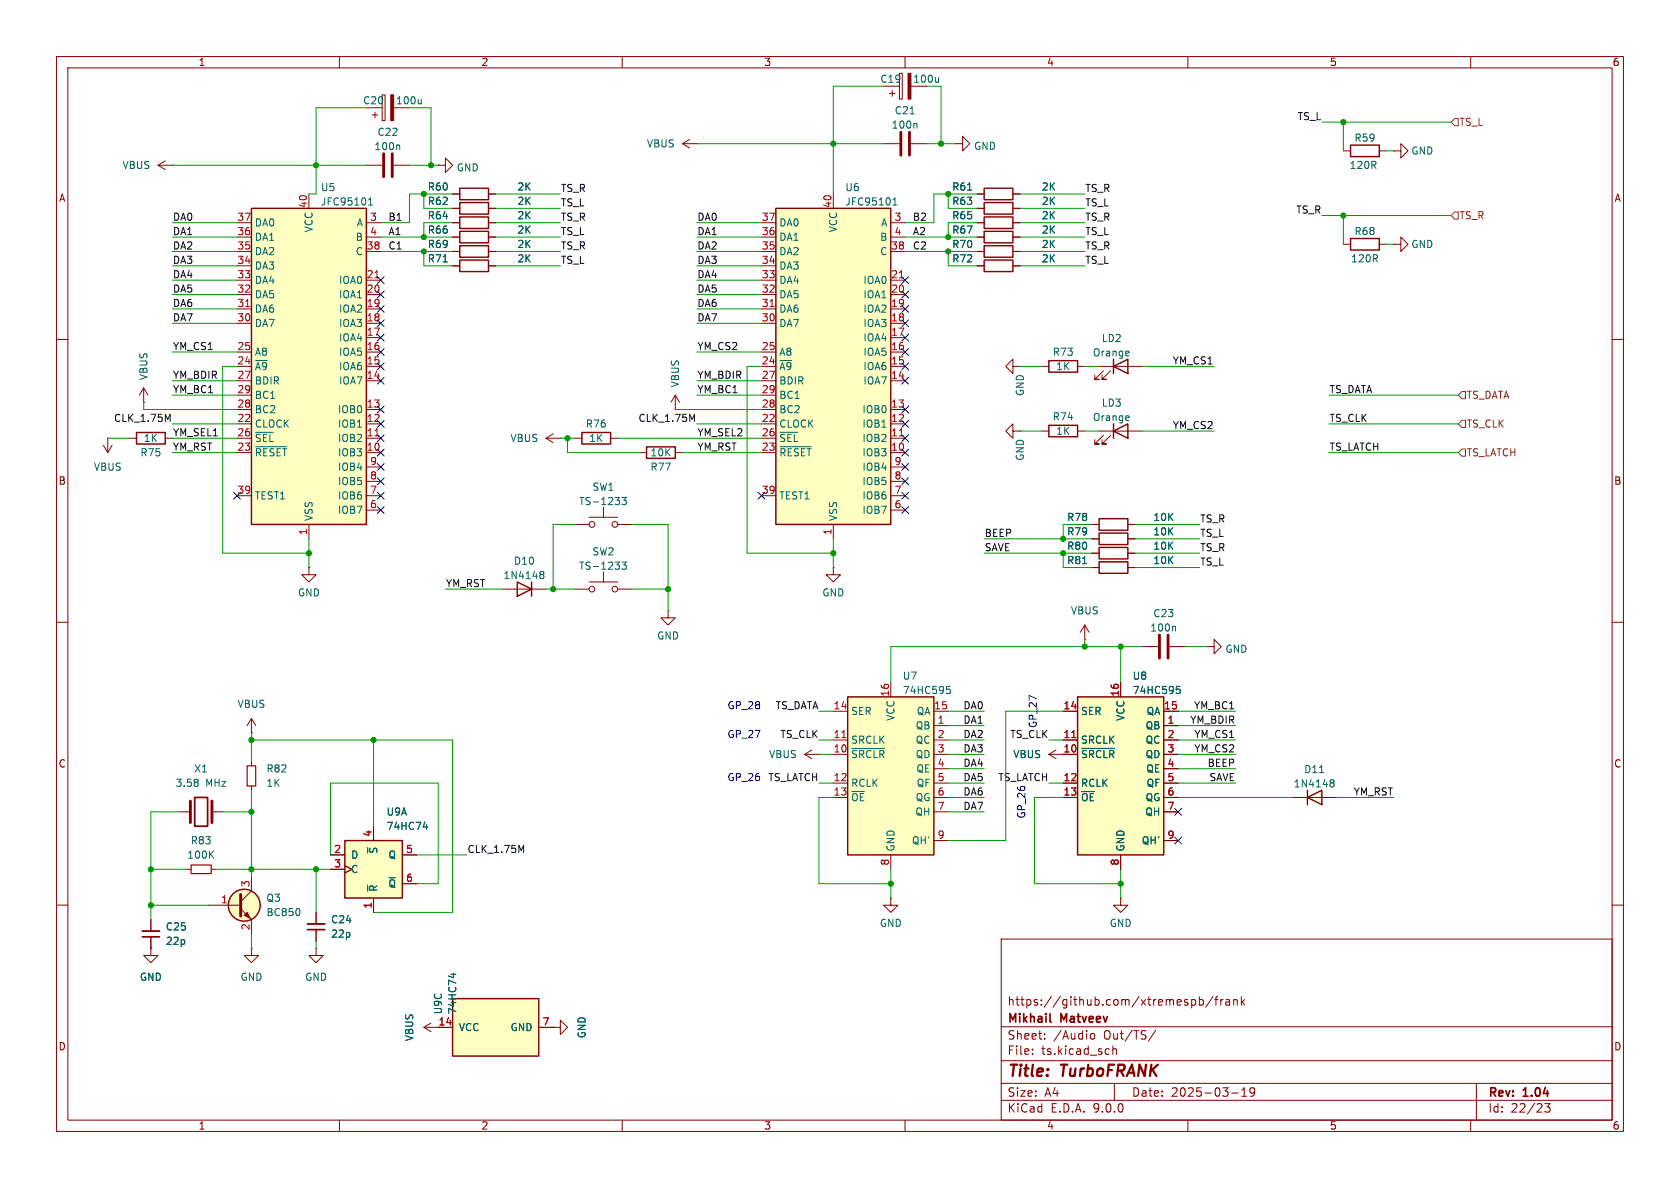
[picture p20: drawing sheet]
<svg xmlns="http://www.w3.org/2000/svg" width="297mm" height="210mm" viewBox="0 0 297 210" stroke-linecap="round" stroke-linejoin="round" font-family="sans-serif">
<defs><g id="words">
<g font-size="2.8" fill="#840000">
<text x="178" y="190.9">Title:</text>
<text x="187.7" y="190.9">TurboFRANK</text>
</g>
<g font-size="2.1" fill="#840000">
<text x="178" y="178">https://github.com/xtremespb/frank</text>
<text x="178" y="184">Sheet:</text>
<text x="178" y="181.2">Mikhail</text>
<text x="186.2" y="184">/Audio</text>
<text x="187.6" y="181.2">Matveev</text>
<text x="195.2" y="184">Out/TS/</text>
<text x="178" y="186.7">File:</text>
<text x="184.1" y="186.7">ts.kicad_sch</text>
<text x="178" y="196.9">KiCad</text>
<text x="178" y="194.1">Size:</text>
<text x="184.7" y="194.1">A4</text>
<text x="185.7" y="196.9">E.D.A.</text>
<text x="193.3" y="196.9">9.0.0</text>
<text x="200" y="194.1">Date:</text>
<text x="207" y="194.1">2025-03-19</text>
<text x="263" y="194.3">Rev:</text>
<text x="263" y="196.9">Id:</text>
<text x="267.1" y="196.9">22/23</text>
<text x="269.4" y="194.3">1.04</text>
</g>
<g font-size="1.8" fill="#840000">
<text x="35" y="11.9">1</text>
<text x="85" y="11.9">2</text>
<text x="135" y="11.9">3</text>
<text x="185" y="11.9">4</text>
<text x="235" y="11.9">5</text>
<text x="285" y="11.9">6</text>
<text x="10.3" y="35.9">A</text>
<text x="285.3" y="35.9">A</text>
<text x="10.3" y="85.9">B</text>
<text x="285.3" y="85.9">B</text>
<text x="10.3" y="135.9">C</text>
<text x="285.3" y="135.9">C</text>
<text x="10.3" y="185.9">D</text>
<text x="77.4" y="181.4">14</text>
<text x="285.3" y="185.9">D</text>
<text x="35" y="199.9">1</text>
<text x="85" y="199.9">2</text>
<text x="135" y="199.9">3</text>
<text x="185" y="199.9">4</text>
<text x="235" y="199.9">5</text>
<text x="285" y="199.9">6</text>
</g>
<g font-size="1.8" fill="#006464">
<text x="155.5" y="14.8">C19</text>
<text x="161.3" y="14.8">100u</text>
<text x="64.1" y="18.6">C20</text>
<text x="69.9" y="18.6">100u</text>
<text x="157.5" y="22.9">100n</text>
<text x="158.1" y="20.4">C21</text>
<text x="66.1" y="26.8">100n</text>
<text x="66.6" y="24.2">C22</text>
<text x="114.3" y="26.3">VBUS</text>
<text x="172.1" y="26.7">GND</text>
<text x="239.4" y="25.2">R59</text>
<text x="249.4" y="27.5">GND</text>
<text x="21.6" y="30.1">VBUS</text>
<text x="56.6" y="34">U5</text>
<text x="75.5" y="33.9">R60</text>
<text x="80.7" y="30.5">GND</text>
<text x="91.4" y="33.9">2K</text>
<text x="149.3" y="34">U6</text>
<text x="168.2" y="33.9">R61</text>
<text x="184.1" y="33.9">2K</text>
<text x="238.5" y="30.1">120R</text>
<text x="45" y="40.2">DA0</text>
<text x="55.5" y="41.2" transform="rotate(-90 55.5 41.2)">VCC</text>
<text x="56.6" y="36.5">JFC95101</text>
<text x="63" y="40.2">A</text>
<text x="75.5" y="41.5">R66</text>
<text x="75.5" y="39">R64</text>
<text x="75.5" y="36.4">R62</text>
<text x="91.4" y="41.5">2K</text>
<text x="91.4" y="39">2K</text>
<text x="91.4" y="36.4">2K</text>
<text x="137.7" y="40.2">DA0</text>
<text x="148.2" y="41.2" transform="rotate(-90 148.2 41.2)">VCC</text>
<text x="149.3" y="36.5">JFC95101</text>
<text x="155.7" y="40.2">A</text>
<text x="168.2" y="41.5">R67</text>
<text x="168.2" y="36.4">R63</text>
<text x="168.2" y="39">R65</text>
<text x="184.1" y="41.5">2K</text>
<text x="184.1" y="36.4">2K</text>
<text x="184.1" y="39">2K</text>
<text x="239.4" y="41.8">R68</text>
<text x="45" y="42.8">DA1</text>
<text x="45" y="45.3">DA2</text>
<text x="45" y="47.9">DA3</text>
<text x="62.8" y="42.8">B</text>
<text x="62.8" y="45.3">C</text>
<text x="75.5" y="44">R69</text>
<text x="75.5" y="46.6">R71</text>
<text x="91.4" y="44">2K</text>
<text x="91.4" y="46.6">2K</text>
<text x="137.7" y="42.8">DA1</text>
<text x="137.7" y="45.3">DA2</text>
<text x="137.7" y="47.9">DA3</text>
<text x="155.5" y="42.8">B</text>
<text x="155.5" y="45.3">C</text>
<text x="168.2" y="44">R70</text>
<text x="168.2" y="46.6">R72</text>
<text x="184.1" y="44">2K</text>
<text x="184.1" y="46.6">2K</text>
<text x="238.7" y="46.6">120R</text>
<text x="249.4" y="44">GND</text>
<text x="45" y="50.4">DA4</text>
<text x="45" y="52.9">DA5</text>
<text x="59.8" y="50.4">IOA0</text>
<text x="59.8" y="52.9">IOA1</text>
<text x="137.7" y="50.4">DA4</text>
<text x="137.7" y="52.9">DA5</text>
<text x="152.5" y="50.4">IOA0</text>
<text x="152.5" y="52.9">IOA1</text>
<text x="45" y="55.5">DA6</text>
<text x="45" y="58">DA7</text>
<text x="59.8" y="55.5">IOA2</text>
<text x="59.8" y="58">IOA3</text>
<text x="137.7" y="55.5">DA6</text>
<text x="137.7" y="58">DA7</text>
<text x="152.5" y="55.5">IOA2</text>
<text x="152.5" y="58">IOA3</text>
<text x="45" y="63.1">A8</text>
<text x="45" y="65.6">~{A9}</text>
<text x="59.8" y="60.6">IOA4</text>
<text x="59.8" y="63.1">IOA5</text>
<text x="59.8" y="65.6">IOA6</text>
<text x="137.7" y="63.1">A8</text>
<text x="137.7" y="65.6">~{A9}</text>
<text x="152.5" y="60.6">IOA4</text>
<text x="152.5" y="63.1">IOA5</text>
<text x="152.5" y="65.6">IOA6</text>
<text x="186" y="63.1">R73</text>
<text x="186.6" y="65.6">1K</text>
<text x="193.1" y="63.2">Orange</text>
<text x="194.7" y="60.7">LD2</text>
<text x="26.3" y="67.3" transform="rotate(-90 26.3 67.3)">VBUS</text>
<text x="45" y="68.2">BDIR</text>
<text x="45" y="70.7">BC1</text>
<text x="59.8" y="68.2">IOA7</text>
<text x="120.2" y="68.6" transform="rotate(-90 120.2 68.6)">VBUS</text>
<text x="137.7" y="68.2">BDIR</text>
<text x="137.7" y="70.7">BC1</text>
<text x="152.5" y="68.2">IOA7</text>
<text x="181.2" y="70.1" transform="rotate(-90 181.2 70.1)">GND</text>
<text x="45" y="73.3">BC2</text>
<text x="45" y="75.8">CLOCK</text>
<text x="59.6" y="73.3">IOB0</text>
<text x="59.6" y="75.8">IOB1</text>
<text x="103.5" y="75.8">R76</text>
<text x="137.7" y="73.3">BC2</text>
<text x="137.7" y="75.8">CLOCK</text>
<text x="152.4" y="73.3">IOB0</text>
<text x="152.4" y="75.8">IOB1</text>
<text x="186" y="74.5">R74</text>
<text x="186.6" y="77.1">1K</text>
<text x="193.1" y="74.6">Orange</text>
<text x="194.7" y="72.1">LD3</text>
<text x="16.5" y="83.4">VBUS</text>
<text x="24.7" y="80.9">R75</text>
<text x="25.3" y="78.3">1K</text>
<text x="45" y="78.3">~{SEL}</text>
<text x="45" y="80.9">~{RESET}</text>
<text x="59.6" y="78.3">IOB2</text>
<text x="59.6" y="80.9">IOB3</text>
<text x="59.6" y="83.4">IOB4</text>
<text x="90.1" y="78.3">VBUS</text>
<text x="104.1" y="78.3">1K</text>
<text x="114.9" y="83.4">R77</text>
<text x="114.9" y="80.9">10K</text>
<text x="137.7" y="78.3">~{SEL}</text>
<text x="137.7" y="80.9">~{RESET}</text>
<text x="152.4" y="78.3">IOB2</text>
<text x="152.4" y="80.9">IOB3</text>
<text x="152.4" y="83.4">IOB4</text>
<text x="181.2" y="81.6" transform="rotate(-90 181.2 81.6)">GND</text>
<text x="45" y="88.5">TEST1</text>
<text x="59.6" y="86">IOB5</text>
<text x="59.6" y="88.5">IOB6</text>
<text x="102.3" y="89.5">TS-1233</text>
<text x="104.6" y="87">SW1</text>
<text x="137.7" y="88.5">TEST1</text>
<text x="152.4" y="86">IOB5</text>
<text x="152.4" y="88.5">IOB6</text>
<text x="55.5" y="92.2" transform="rotate(-90 55.5 92.2)">VSS</text>
<text x="59.6" y="91">IOB7</text>
<text x="148.2" y="92.2" transform="rotate(-90 148.2 92.2)">VSS</text>
<text x="152.4" y="91">IOB7</text>
<text x="188.6" y="94.8">R79</text>
<text x="188.6" y="92.3">R78</text>
<text x="203.8" y="94.8">10K</text>
<text x="203.8" y="92.3">10K</text>
<text x="90.8" y="100">D10</text>
<text x="102.3" y="100.9">TS-1233</text>
<text x="104.6" y="98.4">SW2</text>
<text x="188.6" y="97.4">R80</text>
<text x="188.6" y="99.9">R81</text>
<text x="203.8" y="97.4">10K</text>
<text x="203.8" y="99.9">10K</text>
<text x="52.6" y="105.6">GND</text>
<text x="88.9" y="102.6">1N4148</text>
<text x="145.3" y="105.6">GND</text>
<text x="116.1" y="113.3">GND</text>
<text x="189.2" y="108.8">VBUS</text>
<text x="203.2" y="111.8">100n</text>
<text x="203.8" y="109.3">C23</text>
<text x="216.5" y="115.6">GND</text>
<text x="41.9" y="125.3">VBUS</text>
<text x="159.5" y="120.4">U7</text>
<text x="159.5" y="122.9">74HC595</text>
<text x="200.1" y="120.4">U8</text>
<text x="200.1" y="122.9">74HC595</text>
<text x="150.4" y="126.6">SER</text>
<text x="150.4" y="131.7">SRCLK</text>
<text x="158.3" y="127.5" transform="rotate(-90 158.3 127.5)">VCC</text>
<text x="161.8" y="129.1">QB</text>
<text x="161.8" y="131.7">QC</text>
<text x="162" y="126.6">QA</text>
<text x="191" y="126.6">SER</text>
<text x="191" y="131.7">SRCLK</text>
<text x="199" y="127.5" transform="rotate(-90 199 127.5)">VCC</text>
<text x="202.4" y="129.1">QB</text>
<text x="202.4" y="131.7">QC</text>
<text x="202.6" y="126.6">QA</text>
<text x="34.2" y="136.8">X1</text>
<text x="47" y="136.8">R82</text>
<text x="135.9" y="134.2">VBUS</text>
<text x="150.4" y="134.2">~{SRCLR}</text>
<text x="161.8" y="134.2">QD</text>
<text x="161.9" y="136.8">QE</text>
<text x="179" y="134.2">VBUS</text>
<text x="191" y="134.2">~{SRCLR}</text>
<text x="202.4" y="134.2">QD</text>
<text x="202.5" y="136.8">QE</text>
<text x="230.5" y="136.9">D11</text>
<text x="31" y="139.3">3.58</text>
<text x="36.4" y="139.3">MHz</text>
<text x="47" y="139.3">1K</text>
<text x="150.4" y="139.3">RCLK</text>
<text x="150.4" y="141.8">~{OE}</text>
<text x="161.8" y="141.8">QG</text>
<text x="162" y="139.3">QF</text>
<text x="191" y="139.3">RCLK</text>
<text x="191" y="141.8">~{OE}</text>
<text x="202.4" y="141.8">QG</text>
<text x="202.6" y="139.3">QF</text>
<text x="228.6" y="139.4">1N4148</text>
<text x="33.6" y="149.5">R83</text>
<text x="68.2" y="146.9">74HC74</text>
<text x="68.2" y="144.4">U9A</text>
<text x="161.1" y="149.5">QH'</text>
<text x="161.7" y="144.4">QH</text>
<text x="201.8" y="149.5">QH'</text>
<text x="202.4" y="144.4">QH</text>
<text x="33" y="152">100K</text>
<text x="62" y="152">D</text>
<text x="62" y="154.5">C</text>
<text x="66.9" y="151" transform="rotate(-90 66.9 151)">~{S}</text>
<text x="68.6" y="152">Q</text>
<text x="158.3" y="150.6" transform="rotate(-90 158.3 150.6)">GND</text>
<text x="199" y="150.6" transform="rotate(-90 199 150.6)">GND</text>
<text x="47" y="159.6">Q3</text>
<text x="66.9" y="157.7" transform="rotate(-90 66.9 157.7)">~{R}</text>
<text x="68.6" y="157.1">~{Q}</text>
<text x="29.2" y="164.7">C25</text>
<text x="29.2" y="167.2">22p</text>
<text x="47" y="162.2">BC850</text>
<text x="58.4" y="163.4">C24</text>
<text x="58.4" y="166">22p</text>
<text x="155.4" y="164.1">GND</text>
<text x="196.1" y="164.1">GND</text>
<text x="24.6" y="173.6">GND</text>
<text x="42.4" y="173.6">GND</text>
<text x="53.8" y="173.6">GND</text>
<text x="78.3" y="179.4" transform="rotate(-90 78.3 179.4)">U9C</text>
<text x="80.9" y="179.4" transform="rotate(-90 80.9 179.4)">74HC74</text>
<text x="73.3" y="184.2" transform="rotate(-90 73.3 184.2)">VBUS</text>
<text x="81" y="182.5">VCC</text>
<text x="90.2" y="182.5">GND</text>
<text x="103.7" y="183.6" transform="rotate(-90 103.7 183.6)">GND</text>
</g>
<g font-size="1.8" fill="#0f0f0f">
<text x="229.3" y="21.3">TS_L</text>
<text x="99.1" y="34">TS_R</text>
<text x="191.8" y="34">TS_R</text>
<text x="30.5" y="41.6">DA1</text>
<text x="30.5" y="39.1">DA0</text>
<text x="68.6" y="41.6">A1</text>
<text x="68.6" y="39.1">B1</text>
<text x="99.1" y="36.6">TS_L</text>
<text x="99.1" y="39.1">TS_R</text>
<text x="99.1" y="41.6">TS_L</text>
<text x="123.2" y="39.1">DA0</text>
<text x="123.2" y="41.6">DA1</text>
<text x="161.3" y="41.6">A2</text>
<text x="161.3" y="39.1">B2</text>
<text x="191.8" y="39.1">TS_R</text>
<text x="191.8" y="41.6">TS_L</text>
<text x="191.8" y="36.6">TS_L</text>
<text x="229.1" y="37.8">TS_R</text>
<text x="30.5" y="46.7">DA3</text>
<text x="30.5" y="44.2">DA2</text>
<text x="68.6" y="44.2">C1</text>
<text x="99.1" y="44.2">TS_R</text>
<text x="99.1" y="46.7">TS_L</text>
<text x="123.2" y="44.2">DA2</text>
<text x="123.2" y="46.7">DA3</text>
<text x="161.3" y="44.2">C2</text>
<text x="191.8" y="44.2">TS_R</text>
<text x="191.8" y="46.7">TS_L</text>
<text x="30.5" y="51.8">DA5</text>
<text x="30.5" y="49.3">DA4</text>
<text x="123.2" y="51.8">DA5</text>
<text x="123.2" y="49.3">DA4</text>
<text x="30.5" y="54.3">DA6</text>
<text x="30.5" y="56.9">DA7</text>
<text x="123.2" y="56.9">DA7</text>
<text x="123.2" y="54.3">DA6</text>
<text x="30.5" y="62">YM_CS1</text>
<text x="123.2" y="62">YM_CS2</text>
<text x="207.2" y="64.5">YM_CS1</text>
<text x="30.5" y="69.6">YM_BC1</text>
<text x="30.5" y="67">YM_BDIR</text>
<text x="123.2" y="67">YM_BDIR</text>
<text x="123.2" y="69.6">YM_BC1</text>
<text x="234.9" y="69.6">TS_DATA</text>
<text x="20.1" y="74.7">CLK_1.75M</text>
<text x="30.5" y="77.2">YM_SEL1</text>
<text x="112.8" y="74.7">CLK_1.75M</text>
<text x="123.2" y="77.2">YM_SEL2</text>
<text x="207.2" y="75.9">YM_CS2</text>
<text x="234.9" y="74.7">TS_CLK</text>
<text x="30.5" y="79.7">YM_RST</text>
<text x="123.2" y="79.7">YM_RST</text>
<text x="234.9" y="79.7">TS_LATCH</text>
<text x="174" y="95">BEEP</text>
<text x="212.1" y="92.4">TS_R</text>
<text x="212.1" y="95">TS_L</text>
<text x="174" y="97.5">SAVE</text>
<text x="212.1" y="100.1">TS_L</text>
<text x="212.1" y="97.5">TS_R</text>
<text x="78.7" y="103.9">YM_RST</text>
<text x="137" y="125.5">TS_DATA</text>
<text x="170.2" y="125.5">DA0</text>
<text x="211" y="125.5">YM_BC1</text>
<text x="137.9" y="130.5">TS_CLK</text>
<text x="170.2" y="128">DA1</text>
<text x="170.2" y="130.5">DA2</text>
<text x="178.5" y="130.5">TS_CLK</text>
<text x="210.3" y="128">YM_BDIR</text>
<text x="211" y="130.5">YM_CS1</text>
<text x="170.2" y="135.6">DA4</text>
<text x="170.2" y="133.1">DA3</text>
<text x="211" y="133.1">YM_CS2</text>
<text x="213.4" y="135.6">BEEP</text>
<text x="135.7" y="138.2">TS_LATCH</text>
<text x="170.2" y="138.2">DA5</text>
<text x="170.2" y="140.7">DA6</text>
<text x="170.2" y="143.2">DA7</text>
<text x="176.4" y="138.2">TS_LATCH</text>
<text x="213.7" y="138.2">SAVE</text>
<text x="239.2" y="140.7">YM_RST</text>
<text x="82.5" y="150.9">CLK_1.75M</text>
</g>
<g font-size="1.8" fill="#725600">
<text x="257.9" y="22.5">TS_L</text>
<text x="257.9" y="39">TS_R</text>
<text x="259.2" y="70.7">TS_DATA</text>
<text x="259.2" y="75.8">TS_CLK</text>
<text x="259.2" y="80.9">TS_LATCH</text>
</g>
<g font-size="1.8" fill="#a90000">
<text x="41.9" y="39.1">37</text>
<text x="41.9" y="41.7">36</text>
<text x="54.4" y="36.9" transform="rotate(-90 54.4 36.9)">40</text>
<text x="65.3" y="39.1">3</text>
<text x="65.3" y="41.7">4</text>
<text x="134.6" y="39.1">37</text>
<text x="134.6" y="41.7">36</text>
<text x="147.1" y="36.9" transform="rotate(-90 147.1 36.9)">40</text>
<text x="158" y="39.1">3</text>
<text x="158" y="41.7">4</text>
<text x="41.9" y="44.2">35</text>
<text x="41.9" y="46.7">34</text>
<text x="64.7" y="44.2">38</text>
<text x="134.6" y="44.2">35</text>
<text x="134.6" y="46.7">34</text>
<text x="157.4" y="44.2">38</text>
<text x="41.9" y="49.3">33</text>
<text x="41.9" y="51.8">32</text>
<text x="64.7" y="49.3">21</text>
<text x="64.7" y="51.8">20</text>
<text x="134.6" y="49.3">33</text>
<text x="134.6" y="51.8">32</text>
<text x="157.4" y="49.3">21</text>
<text x="157.4" y="51.8">20</text>
<text x="41.9" y="54.4">31</text>
<text x="41.9" y="56.9">30</text>
<text x="64.7" y="54.4">19</text>
<text x="64.7" y="56.9">18</text>
<text x="64.7" y="59.4">17</text>
<text x="134.6" y="54.4">31</text>
<text x="134.6" y="56.9">30</text>
<text x="157.4" y="54.4">19</text>
<text x="157.4" y="56.9">18</text>
<text x="157.4" y="59.4">17</text>
<text x="41.9" y="62">25</text>
<text x="41.9" y="64.5">24</text>
<text x="64.7" y="62">16</text>
<text x="64.7" y="64.5">15</text>
<text x="134.6" y="62">25</text>
<text x="134.6" y="64.5">24</text>
<text x="157.4" y="62">16</text>
<text x="157.4" y="64.5">15</text>
<text x="41.9" y="67.1">27</text>
<text x="41.9" y="69.6">29</text>
<text x="64.7" y="67.1">14</text>
<text x="134.6" y="67.1">27</text>
<text x="134.6" y="69.6">29</text>
<text x="157.4" y="67.1">14</text>
<text x="41.9" y="72.1">28</text>
<text x="41.9" y="74.7">22</text>
<text x="41.9" y="77.2">26</text>
<text x="64.7" y="72.1">13</text>
<text x="64.7" y="74.7">12</text>
<text x="64.7" y="77.2">11</text>
<text x="134.6" y="72.1">28</text>
<text x="134.6" y="74.7">22</text>
<text x="134.6" y="77.2">26</text>
<text x="157.4" y="72.1">13</text>
<text x="157.4" y="74.7">12</text>
<text x="157.4" y="77.2">11</text>
<text x="41.9" y="79.8">23</text>
<text x="64.7" y="79.8">10</text>
<text x="65.3" y="82.3">9</text>
<text x="134.6" y="79.8">23</text>
<text x="157.4" y="79.8">10</text>
<text x="158" y="82.3">9</text>
<text x="41.9" y="87.4">39</text>
<text x="65.3" y="84.8">8</text>
<text x="65.3" y="87.4">7</text>
<text x="65.3" y="89.9">6</text>
<text x="134.6" y="87.4">39</text>
<text x="158" y="84.8">8</text>
<text x="158" y="87.4">7</text>
<text x="158" y="89.9">6</text>
<text x="54.4" y="94.7" transform="rotate(-90 54.4 94.7)">1</text>
<text x="147.1" y="94.7" transform="rotate(-90 147.1 94.7)">1</text>
<text x="147.3" y="125.5">14</text>
<text x="157.2" y="123.2" transform="rotate(-90 157.2 123.2)">16</text>
<text x="165.1" y="125.5">15</text>
<text x="187.9" y="125.5">14</text>
<text x="197.9" y="123.2" transform="rotate(-90 197.9 123.2)">16</text>
<text x="205.7" y="125.5">15</text>
<text x="147.3" y="130.6">11</text>
<text x="165.7" y="128">1</text>
<text x="165.7" y="130.6">2</text>
<text x="187.9" y="130.6">11</text>
<text x="206.3" y="128">1</text>
<text x="206.3" y="130.6">2</text>
<text x="147.3" y="133.1">10</text>
<text x="165.7" y="133.1">3</text>
<text x="165.7" y="135.6">4</text>
<text x="187.9" y="133.1">10</text>
<text x="206.3" y="133.1">3</text>
<text x="206.3" y="135.6">4</text>
<text x="147.3" y="138.2">12</text>
<text x="147.3" y="140.7">13</text>
<text x="165.7" y="138.2">5</text>
<text x="165.7" y="140.7">6</text>
<text x="165.7" y="143.3">7</text>
<text x="187.9" y="138.2">12</text>
<text x="187.9" y="140.7">13</text>
<text x="206.3" y="138.2">5</text>
<text x="206.3" y="140.7">6</text>
<text x="206.3" y="143.3">7</text>
<text x="65.8" y="148" transform="rotate(-90 65.8 148)">4</text>
<text x="165.7" y="148.3">9</text>
<text x="206.3" y="148.3">9</text>
<text x="59" y="150.9">2</text>
<text x="59" y="153.4">3</text>
<text x="71.7" y="150.9">5</text>
<text x="71.7" y="156">6</text>
<text x="157.2" y="153.1" transform="rotate(-90 157.2 153.1)">8</text>
<text x="197.9" y="153.1" transform="rotate(-90 197.9 153.1)">8</text>
<text x="39" y="159.8">1</text>
<text x="44.2" y="156.9" transform="rotate(-90 44.2 156.9)">3</text>
<text x="65.8" y="160.7" transform="rotate(-90 65.8 160.7)">1</text>
<text x="44.2" y="164.5" transform="rotate(-90 44.2 164.5)">2</text>
<text x="95.8" y="181.4">7</text>
</g>
<g font-size="1.8" fill="#0000c2">
<text x="128.5" y="125.6">GP_28</text>
<text x="128.5" y="130.7">GP_27</text>
<text x="183.5" y="128.8" transform="rotate(-90 183.5 128.8)">GP_27</text>
<text x="128.5" y="138.3">GP_26</text>
<text x="181.5" y="144.8" transform="rotate(-90 181.5 144.8)">GP_26</text>
</g>
</g></defs>
<g fill="none" stroke="#840000" stroke-width=".18">
<path d="M10 10h277v190h-277zM12 12h273v186h-273zM60 10v2M110 10v2M160 10v2M210 10v2M260 10v2M77.5 29.2h1.2v-1.3l1.3 1.3-1.3 1.3v-1.3M77.5 29.2h.1M80 34.3h1.3M86.4 34.3h1.2M246.4 26.7h1.2v-1.3l1.3 1.3-1.3 1.2v-1.2"/>
<path d="M246.4 26.7h.1M80 41.9h1.3M86.4 41.9h1.2M10 60h2M285 60h2M10 110h2M147.3 100.3v1.3h1.3l-1.3 1.3-1.3-1.3h1.3M147.3 100.3h.1M285 110h2M10 160h2M177 166h108v32h-108zM210.7 176.8l.4-.1 .3 .3v.4l-.2 .2h-.5"/>
<path d="M212 176.8l.5-.1 .2 .3v.4l-.1 .2h-.6M212 176.2v1.5M214.5 176.1l-1.3 2M214.7 176.7h.6M215.3 176.2l-.3 .2v1.3M215.8 176.7v1M216.2 176.7l-.2 .1-.2 .2M216.7 176.8h.6l.1 .9M217.4 177.1h-.5a.29 .29 0 0 0-.2 .3 .29 .29 0 0 0 .2 .3l.5-.1M218.1 176.8l.2-.1 .4 .1v.9M218.1 176.7v1M219.5 176.2v1.5"/>
<path d="M219.6 177.1l.4 .6M220 176.7l-.5 .6M285 160h2M60 198v2M110 198v2M160 198v2M177 194.5h108M177 191.5h108M177 187.5h108M177 181.5h108M182.5 186.3v.1M182.5 185.5v.1"/>
<path d="M184.7 183.6v.1M184.7 182.8v.1M192.7 183l.3-.3 .4 .1 .1 .2v.4l-.1 .2-.4 .1-.3-.3M196.7 184.9v1.5M196.7 185.5l.3-.1 .3 .1 .1 .9M197 191.5v3M204.3 182.1l-1.3 2M210 198v2M217.7 193.2h1.2M219.5 193.8h.9M219.5 192.7l.5-.4v1.5M221.8 192.9l-.3 .3h-.3l-.2-.3 .1-.5 .4-.1 .2 .1a.99 .99 0 0 1-.3 1.4h-.3"/>
<path d="M260 198v2M261 191.5v6.5M273.1 195.1h.9l-.5 .6 .5 .1v.7l-.3 .1h-.4l-.2-.1"/>
</g>
<path d="M185.6 180.5l.2 .2" fill="none" stroke="#840000" stroke-width=".3"/>
<path d="M81.3 33.3h5.1v2h-5.1zM81.3 40.9h5.1v2h-5.1z" fill="none" stroke="#840000" stroke-width=".25"/>
<path d="M44.4 36.8h20.4v55.9h-20.4z" fill="#ffffc2"/>
<path d="M44.4 36.8h20.4v55.9h-20.4zM24.1 76.5h5.1v2h-5.1z" fill="none" stroke="#840000" stroke-width=".25"/>
<g fill="none" stroke="#840000" stroke-width=".18">
<path d="M27.9 29.2l1.3 .8M27.9 29.2h2.6M29.2 28.4l-1.3 .8M30.5 29.2h.1M41.9 39.4h2.5M54.6 34.3v2.5M64.8 39.4h2.5M41.9 41.9h2.5M41.9 44.5h2.5M41.9 47h2.5M41.9 49.5h2.5M41.9 52.1h2.5"/>
<path d="M41.9 54.6h2.5M41.9 57.2h2.5M64.8 41.9h2.5M64.8 44.5h2.5M64.8 49.5h2.5M64.8 52.1h2.5M64.8 54.6h2.5M64.8 57.2h2.5M64.8 59.7h2.5M18.3 78.7l.7 1.3M19 77.5h.1M19 77.5v2.5"/>
<path d="M19.8 78.7l-.8 1.3M22.9 77.5h1.2M25.4 71.1h.1M25.4 68.6l-.8 1.3M25.4 68.6l.8 1.3M25.4 68.6v2.5M29.2 77.5h1.3M41.9 62.2h2.5M41.9 64.8h2.5M41.9 67.3h2.5M41.9 69.9h2.5M41.9 72.4h2.5"/>
<path d="M41.9 74.9h2.5M41.9 77.5h2.5M64.8 62.2h2.5M64.8 64.8h2.5M64.8 67.3h2.5M64.8 72.4h2.5M64.8 74.9h2.5M64.8 77.5h2.5M41.9 80h2.5M41.9 87.6h2.5M54.6 92.7v2.6M64.8 80h2.5"/>
<path d="M64.8 87.6h2.5M64.8 82.6h2.5M64.8 85.1h2.5M64.8 90.2h2.5M142.2 133.4l1.3 .7M142.2 133.4h2.6M143.5 132.6l-1.3 .8M144.8 133.4h.1"/>
</g>
<path d="M43.4 54.2h.7M66.3 49.1h.7M66.3 77.1h.7" fill="none" stroke="#a90000" stroke-width=".18"/>
<path d="M65.1 36.2h.8M65.1 35.3l.4-.3v1.2M45.2 76.4h3.1M45.2 79h5.5" fill="none" stroke="#006464" stroke-width=".18"/>
<path d="M149.9 123.2h15.2v27.9h-15.2z" fill="#ffffc2"/>
<path d="M81.3 43.4h5.1v2.1h-5.1zM81.3 46h5.1v2h-5.1zM149.9 123.2h15.2v27.9h-15.2z" fill="none" stroke="#840000" stroke-width=".25"/>
<g fill="none" stroke="#840000" stroke-width=".18">
<path d="M120.6 25.4l1.3 .8M120.6 25.4h2.6M121.9 24.6l-1.3 .8M123.2 25.4h.1M80 44.5h1.3M80 47h1.3M86.4 44.5h1.2M86.4 47h1.2M147.3 125.7h2.6M147.3 130.8h2.6M147.3 133.4h2.6M147.3 138.4h2.6"/>
<path d="M157.5 120.7v2.5M165.1 125.7h2.5M165.1 130.8h2.5M165.1 133.4h2.5M165.1 138.4h2.5M165.1 128.3h2.5M165.1 135.9h2.5M147.3 141h2.6M157.5 151.1v2.6M165.1 141h2.5M165.1 143.5h2.5M165.1 148.6h2.5"/>
<path d="M55.9 167.6v1.3h1.2l-1.2 1.3-1.3-1.3h1.3M55.9 167.6h.1"/>
</g>
<path d="M148.8 130.4h.8" fill="none" stroke="#a90000" stroke-width=".18"/>
<path d="M78.3 46.3h.8M150.6 132.3h5.8M167.4 121.3h.6M167.5 121.8h.3l.2 .3-.1 .4-.4 .1" fill="none" stroke="#006464" stroke-width=".18"/>
<path d="M80 176.5h15.2v10.2h-15.2z" fill="#ffffc2"/>
<path d="M102.9 76.5h5v2h-5zM80 176.5h15.2v10.2h-15.2z" fill="none" stroke="#840000" stroke-width=".25"/>
<g fill="none" stroke="#840000" stroke-width=".18">
<path d="M96.5 77.5h2.6M96.5 77.5l1.3 .7M97.8 76.7l-1.3 .8M99.1 77.5h.1M101.6 77.5h1.3M107.9 77.5h1.3M119.4 72.4h.1M119.4 69.9l-.8 1.2M119.4 69.9l.7 1.2M119.4 69.9v2.5M74.9 181.6h5.1M74.9 181.6l1.3 .8"/>
<path d="M76.2 180.8l-1.3 .8M95.2 181.6h2.6M97.8 181.6h1.3v-1.3l1.2 1.3-1.2 1.3v-1.3M97.8 181.6h.1"/>
</g>
<path d="M79.7 172.2h.9M80.2 172v.8" fill="none" stroke="#006464" stroke-width=".18"/>
<path d="M61 148.6h10.1v10.2h-10.1z" fill="#ffffc2"/>
<path d="M61 148.6h10.1v10.2h-10.1z" fill="none" stroke="#840000" stroke-width=".25"/>
<path d="M58.4 151.1h2.6M58.4 153.7h2.6M61 153l1.2 .7-1.2 .6M66 146.1v2.5M66 158.8v2.5M71.1 151.1h2.6M71.1 156.2h2.6" fill="none" stroke="#840000" stroke-width=".18"/>
<path d="M65 156.5v1M74.8 146.2h.8M75.4 145.8v.8" fill="none" stroke="#006464" stroke-width=".18"/>
<path d="M137.2 36.8h20.3v55.9h-20.3z" fill="#ffffc2"/>
<g fill="none" stroke="#840000" stroke-width=".25">
<path d="M137.2 36.8h20.3v55.9h-20.3zM174 33.3h5.1v2h-5.1zM174 35.8h5.1v2h-5.1zM174 38.4h5.1v2h-5.1zM238.8 25.7h5v2h-5zM174 43.4h5.1v2.1h-5.1zM174 40.9h5.1v2h-5.1zM174 46h5.1v2h-5.1zM114.3 79h5.1v2h-5.1zM185.4 75.2h5.1v2h-5.1zM185.4 63.8h5.1v2h-5.1zM196.8 76.2l2.6-1.3v2.6z"/>
<path d="M196.8 64.8l2.6-1.3v2.5zM196.8 63.5v2.5M196.8 74.9v2.6M194.3 96.8h5.1v2h-5.1zM194.3 94.2h5.1v2.1h-5.1zM194.3 91.7h5.1v2h-5.1zM194.3 99.3h5.1v2h-5.1zM91.4 102.9l2.6 1.2-2.6 1.3zM94 102.9v2.5M231.1 139.7v2.5M231.1 141l2.6-1.3v2.5z"/>
<circle cx="43.2" cy="160" r="2.82"/>
</g>
<g fill="none" stroke="#840000" stroke-width=".18">
<path d="M157.2 16.5h1M157.7 16v1M159 13h.5v4.5h-.5zM134.6 39.4h2.6M147.3 34.3v2.5M156.2 25.4h2.8M157.5 39.4h2.5M161 25.4h2.8M168.9 25.4h1.3v-1.3l1.2 1.3-1.2 1.3v-1.3M168.9 25.4h.1M172.7 39.4h1.3M172.7 34.3h1.3"/>
<path d="M172.7 36.8h1.3M179.1 39.4h1.2M179.1 34.3h1.2M179.1 36.8h1.2M237.5 26.7h1.3M243.8 26.7h1.3M134.6 41.9h2.6M134.6 44.5h2.6M134.6 47h2.6M134.6 49.5h2.6M134.6 52.1h2.6M134.6 54.6h2.6"/>
<path d="M134.6 57.2h2.6M157.5 41.9h2.5M157.5 44.5h2.5M157.5 49.5h2.5M157.5 52.1h2.5M157.5 54.6h2.5M157.5 57.2h2.5M157.5 59.7h2.5M172.7 41.9h1.3M172.7 44.5h1.3M172.7 47h1.3M179.1 41.9h1.2"/>
<path d="M179.1 44.5h1.2M179.1 47h1.2M246.4 43.2h1.2v-1.3l1.3 1.3-1.3 1.3v-1.3M246.4 43.2h.1M134.6 62.2h2.6M134.6 64.8h2.6M134.6 67.3h2.6M134.6 69.9h2.6M134.6 72.4h2.6M134.6 74.9h2.6M134.6 77.5h2.6M157.5 62.2h2.5"/>
<path d="M157.5 64.8h2.5M157.5 67.3h2.5M157.5 72.4h2.5M157.5 74.9h2.5M157.5 77.5h2.5M179.1 64.8v-1.3l-1.3 1.3 1.3 1.2v-1.2h1.2M179.1 76.2v-1.3l-1.3 1.3 1.3 1.3v-1.3h1.2M180.3 64.8h.1M180.3 76.2h.1M184.1 64.8h1.3M184.1 76.2h1.3M190.5 64.8h1.3"/>
<path d="M190.5 76.2h1.3M194.3 64.8h7.6M194.3 76.2h7.6M195.1 77l-1.6 1.5h.8h-.8v-.8M195.1 65.5l-1.6 1.6h.8h-.8v-.8M196.3 77l-1.5 1.5h.8h-.8v-.8M196.3 65.5l-1.5 1.6h.8h-.8v-.8M101.6 92.7h2.5M104.1 91.4h5.1M106.7 89.7v1.7M109.2 92.7h2.6M113 80h1.3"/>
<path d="M119.4 80h1.2M134.6 80h2.6M134.6 87.6h2.6M147.3 92.7v2.6M157.5 80h2.5M157.5 87.6h2.5M157.5 82.6h2.5M157.5 85.1h2.5M157.5 90.2h2.5M193 92.7h1.3M193 97.8h1.3M193 95.3h1.3"/>
<path d="M199.4 92.7h1.3M199.4 97.8h1.3M199.4 95.3h1.3M54.6 100.3v1.3h1.3l-1.3 1.3-1.3-1.3h1.3M54.6 100.3h.1M88.9 104.1h7.6M101.6 104.1h2.5M104.1 102.9h5.1M106.7 101.1v1.8M109.2 104.1h2.6M118.1 108v1.2h1.3l-1.3 1.3-1.3-1.3h1.3M118.1 108h.1"/>
<path d="M191.8 113h.1M191.8 110.5l-.8 1.3M191.8 110.5l.7 1.3M191.8 110.5v2.5M193 100.3h1.3M199.4 100.3h1.3M44.4 129.5h.1M44.4 127v2.5M44.4 134.6v.8M44.4 138.9v.8M44.4 127l-.7 1.3M44.4 127l.8 1.3"/>
<path d="M185.4 133.4l1.3 .7M185.4 133.4h2.6M186.7 132.6l-1.3 .8M31.7 143.5h2M33 153.7h.8M37.3 153.7h.8M37.5 143.5h1.9M44.4 154.9v2.6l-1.9 1.9M157.5 158.8v1.2h1.2l-1.2 1.3-1.3-1.3h1.3M157.5 158.8h.1M198.1 158.8v1.2h1.3l-1.3 1.3-1.3-1.3h1.3M198.1 158.8h.1"/>
<path d="M228.6 141h7.6M26.7 167.6v1.3h1.2l-1.2 1.3-1.3-1.3h1.3M26.7 167.6h.1M26.7 162.6v2M26.7 165.6v2M36.8 160h5.7M42.5 160.7l1.9 1.9v2.5M44.4 167.6v1.3h1.3l-1.3 1.3-1.2-1.3h1.2M44.4 167.6h.1M55.9 161.3v2M55.9 164.3v2.1"/>
<circle cx="104.6" cy="92.7" r=".51"/>
<circle cx="108.7" cy="92.7" r=".51"/>
<circle cx="104.6" cy="104.1" r=".51"/>
<circle cx="108.7" cy="104.1" r=".51"/>
</g>
<path d="M136.1 54.2h.8M159 49.1h.7M159 77.1h.7" fill="none" stroke="#a90000" stroke-width=".18"/>
<g fill="none" stroke="#006464" stroke-width=".18">
<path d="M165.9 13.7v.8M165.9 14.4l-.2 .1M157.9 36.2h.7M157.9 35.3l.3-.3v1.2M160.9 20.1h.7M161.9 21.8l.2 .2v.7M171.1 33.6h.7M137.9 76.4h3.1M137.9 79h5.5M199.4 73.5l.2 .3-.6 .1M199.4 62.1l.2 .3-.6 .1M199.6 74.3h-.2"/>
<path d="M199.6 62.9h-.2M109.9 99.4h.8l-.4 .4 .4 .2v.5l-.2 .1-.6-.1M109.9 87.9h.8l-.4 .5 .4 .1v.6l-.2 .1-.6-.1M191.4 99.6h.7M95.6 101.5l.1 .1M95.6 101.1l.3-.1 .2 .1 .1 .2-.3 .3M95.7 101.6h.2M95.7 101.6h-.1M95.9 101.6l.3 .2-.1 .4-.2 .1-.3-.1M34.9 137.8l.1 .2-.1 .2M34.9 138.3l.1 .2-.1 .4M233.3 136.6h.7"/>
<path d="M235.3 138.3l.1 .1M235.3 137.9l.3-.1 .2 .2 .1 .1-.3 .3M235.4 138.4h.2M235.4 138.4l-.1 .1M235.6 138.4l.3 .2-.1 .4-.2 .1h-.3M37.2 151l.6 .7M37.8 150.4l-.8 .8M52.9 160.7l.1 .4-.1 .6"/>
</g>
<circle cx="43.2" cy="160" r="2.82" fill="#ffffc2" stroke="#ffffc2" stroke-width=".18"/>
<path d="M159.3 23.4v4M160.8 23.4v4M33.7 141.6v3.8M37.5 141.6v3.8M42.5 158.1v3.8" fill="none" stroke="#840000" stroke-width=".51"/>
<g fill="#840000" stroke="#840000" stroke-width=".18">
<path d="M43.2 161.8l.5-.5 .5 1z"/>
<path d="M160.5 13h.5v4.5h-.5z"/>
</g>
<path d="M43.7 135.4h1.5v3.5h-1.5zM33.8 152.9h3.5v1.5h-3.5z" fill="none" stroke="#840000" stroke-width=".2"/>
<path d="M34.4 141h2.3v5.1h-2.3zM25.1 165.6h3.1M54.4 164.3h3" fill="none" stroke="#840000" stroke-width=".3"/>
<path d="M25.1 164.6h3.1M54.4 163.3h3" fill="none" stroke="#840000" stroke-width=".33"/>
<path d="M190.5 123.2h15.2v27.9h-15.2z" fill="#ffffc2"/>
<path d="M81.3 38.4h5.1v2h-5.1zM81.3 35.8h5.1v2h-5.1zM238.8 42.2h5v2h-5zM190.5 123.2h15.2v27.9h-15.2z" fill="none" stroke="#840000" stroke-width=".25"/>
<g fill="none" stroke="#840000" stroke-width=".18">
<path d="M66.3 19.8v1M67.6 16.8h.5v4.5h-.5zM64.8 29.2h2.8M65.8 20.3h1M69.6 29.2h2.8M80 39.4h1.3M80 36.8h1.3M80 34.3h1.3M86.4 39.4h1.2M86.4 36.8h1.2M86.4 34.3h1.2M172.7 39.4h1.3"/>
<path d="M172.7 36.8h1.3M172.7 34.3h1.3M179.1 39.4h1.2M179.1 36.8h1.2M179.1 34.3h1.2M80 41.9h1.3M80 47h1.3M80 44.5h1.3M86.4 41.9h1.2M86.4 47h1.2M86.4 44.5h1.2M172.7 41.9h1.3"/>
<path d="M172.7 47h1.3M172.7 44.5h1.3M179.1 41.9h1.2M179.1 47h1.2M179.1 44.5h1.2M237.5 43.2h1.3M243.8 43.2h1.3M193 92.7h1.3M193 95.3h1.3M193 97.8h1.3M199.4 92.7h1.3M199.4 95.3h1.3"/>
<path d="M199.4 97.8h1.3M193 100.3h1.3M199.4 100.3h1.3M201.9 114.3h2.8M206.8 114.3h2.7M213.4 114.3h1.2v-1.3l1.3 1.3-1.3 1.3v-1.3M213.4 114.3h.1M188 125.7h2.5M188 130.8h2.5M188 133.4h2.5M188 138.4h2.5M198.1 120.7v2.5"/>
<path d="M205.7 125.7h2.6M205.7 130.8h2.6M205.7 133.4h2.6M205.7 138.4h2.6M205.7 128.3h2.6M205.7 135.9h2.6M58.4 151.1h2.6M58.4 153.7h2.6M61 153l1.2 .7-1.2 .6M66 146.1v2.5M66 158.8v2.5M71.1 151.1h2.6"/>
<path d="M71.1 156.2h2.6M188 141h2.5M198.1 151.1v2.6M205.7 141h2.6M205.7 143.5h2.6M205.7 148.6h2.6M26.7 167.6h.1M26.7 162.6v2M26.7 165.6v2M55.9 161.3v2M55.9 164.3v2.1M77.5 181.6h2.5"/>
<path d="M95.2 181.6h2.6M97.8 181.6h.1"/>
</g>
<path d="M189.5 130.4h.7" fill="none" stroke="#a90000" stroke-width=".18"/>
<g fill="none" stroke="#006464" stroke-width=".18">
<path d="M74.5 17.5v.9M74.5 18.2l-.2 .2M70.5 25.6l.2 .2v.7M171.1 33.6h.7M78.3 46.3h.8M191.4 99.6h.7M207.6 110.7l.2 .2v.7M191.2 132.3h5.8M208 121.3h.6M208.1 121.8h.3l.3 .3-.2 .4-.4 .1M65 156.5v1M74.8 146.2h.8"/>
<path d="M75.4 145.8v.8M79.7 172.2h.9M80.2 172v.8"/>
</g>
<path d="M69.1 16.8h.5v4.5h-.5z" fill="#840000" stroke="#840000" stroke-width=".18"/>
<path d="M67.8 27.2v4M69.3 27.2v4M205 112.3v4M206.5 112.3v4" fill="none" stroke="#840000" stroke-width=".51"/>
<path d="M257.2 21h.6v1.2h-.6l-.7-.6zM257.2 37.5h.6v1.2h-.6l-.7-.6zM257.8 69.9l.6-.7h.7v1.3h-.7zM258.4 74.3h.7v1.3h-.7l-.6-.7zM257.8 80l.6-.6h.7v1.2h-.7z" fill="none" stroke="#725600" stroke-width=".18"/>
<path d="M29.7 74.1l.4-.9v1.3M122.4 74.1l.4-.9v1.3M92.1 150.3l.5-.9v1.3" fill="none" stroke="#0f0f0f" stroke-width=".18"/>
<g fill="none" stroke="#009600" stroke-width=".18">
<path d="M64.8 19.1h-8.9v15.2h-1.3M72.4 19.1h3.8v10.1M156.2 15.2h-8.9v19.1M163.8 15.2h2.6v10.2M30.5 39.4h11.4M30.5 29.2h34.3M72.4 29.2h5.1M74.9 34.3v2.5h5.1M80 34.3h-7.6v5.1h-5.1M80 39.4h-5.1v2.5M87.6 39.4h11.5M87.6 36.8h11.5"/>
<path d="M87.6 34.3h11.5M123.2 39.4h11.4M123.2 25.4h33M163.8 25.4h5.1M167.6 34.3v2.5h5.1M172.7 34.3h-7.6v5.1h-5.1M172.7 39.4h-5.1v2.5M180.3 39.4h11.5M180.3 36.8h11.5M180.3 34.3h11.5M233.7 38.1h22.8M233.7 21.6h22.8"/>
<path d="M237.5 21.6v5.1M237.5 38.1v5.1M245.1 26.7h1.3M30.5 52.1h11.4M30.5 57.2h11.4M30.5 54.6h11.4M30.5 41.9h11.4M30.5 44.5h11.4M30.5 47h11.4M30.5 49.5h11.4M67.3 41.9h12.7M67.3 44.5h12.7"/>
<path d="M74.9 44.5v2.5h5.1M87.6 41.9h11.5M87.6 44.5h11.5M87.6 47h11.5M123.2 52.1h11.4M123.2 57.2h11.4M123.2 54.6h11.4M123.2 41.9h11.4M123.2 44.5h11.4M123.2 47h11.4M123.2 49.5h11.4M160 41.9h12.7"/>
<path d="M160 44.5h12.7M167.6 44.5v2.5h5.1M180.3 41.9h11.5M180.3 44.5h11.5M180.3 47h11.5M245.1 43.2h1.3M19 77.5h3.9M25.4 71.1v1.3h16.5M30.5 74.9h11.4M30.5 67.3h11.4M30.5 62.2h11.4M30.5 69.9h11.4"/>
<path d="M30.5 77.5h11.4M41.9 64.8h-2.5v33h15.2M99.1 77.5h2.5M100.3 77.5v2.5h12.7M109.2 77.5h25.4M119.4 72.4h15.2M123.2 74.9h11.4M123.2 67.3h11.4M123.2 62.2h11.4M123.2 69.9h11.4M134.6 64.8h-2.5v33h15.2M180.3 64.8h3.8"/>
<path d="M180.3 76.2h3.8M191.8 64.8h2.5M191.8 76.2h2.5M201.9 64.8h12.7M201.9 76.2h12.7M234.9 74.9h22.9M234.9 69.9h22.9M30.5 80h11.4M54.6 95.3v5M101.6 92.7h-3.8v11.4M111.8 92.7h6.3v15.3M120.6 80h14"/>
<path d="M147.3 95.3v5M174 97.8h19M174 95.3h19M188 97.8v2.5h5M193 92.7h-5v2.6M200.7 97.8h11.4M200.7 95.3h11.4M200.7 92.7h11.4M234.9 80h22.9M78.7 104.1h10.2M96.5 104.1h5.1M111.8 104.1h6.3"/>
<path d="M191.8 113v1.3M198.1 114.3v6.4M200.7 100.3h11.4M201.9 114.3h-44.4v6.4M209.5 114.3h3.9M44.4 130.8h35.6v30.5h-14M44.4 129.5v5.1M44.4 139.7v15.2M66 130.8v15.3M144.8 130.8h2.5M144.8 138.4h2.5M144.8 125.7h2.5"/>
<path d="M144.8 133.4h2.5M167.6 130.8h6.4M167.6 138.4h6.4M167.6 125.7h6.4M167.6 133.4h6.4M167.6 135.9h6.4M167.6 128.3h6.4M185.4 130.8h2.6M185.4 138.4h2.6M188 125.7h-10.2v22.9h-10.2M208.3 130.8h10.1M208.3 138.4h10.1"/>
<path d="M208.3 125.7h10.1M208.3 133.4h10.1M208.3 135.9h10.1M208.3 128.3h10.1M26.7 153.7h6.3M31.7 143.5h-5v19.1M38.1 153.7h20.3M39.4 143.5h5M55.9 153.7v7.6M58.4 151.1v-12.7h19.1v17.8h-3.8M73.7 151.1h8.8M147.3 141h-2.5v15.2h12.7"/>
<path d="M157.5 153.7v5.1M167.6 141h6.4M167.6 143.5h6.4M188 141h-5.1v15.2h15.2M198.1 153.7v5.1M208.3 141h20.3M236.2 141h10.2M26.7 160h10.1M44.4 165.1v2.5M55.9 166.4v1.2"/>
</g>
<g fill="none" stroke="#000084" stroke-width=".18">
<path d="M66.7 54l1.2 1.2M66.7 51.5l1.2 1.2M66.7 48.9l1.2 1.2M66.7 59.1l1.2 1.2M66.7 56.5l1.2 1.3M67.9 54l-1.2 1.2M67.9 51.5l-1.2 1.2M67.9 48.9l-1.2 1.2M67.9 59.1l-1.2 1.2M67.9 56.5l-1.2 1.3M159.4 54l1.2 1.2M159.4 51.5l1.2 1.2"/>
<path d="M159.4 48.9l1.2 1.2M159.4 56.5l1.2 1.3M159.4 59.1l1.2 1.2M160.6 54l-1.2 1.2M160.6 51.5l-1.2 1.2M160.6 48.9l-1.2 1.2M160.6 56.5l-1.2 1.3M160.6 59.1l-1.2 1.2M66.7 66.7l1.2 1.2M66.7 74.3l1.2 1.2M66.7 71.8l1.2 1.2M66.7 76.9l1.2 1.2"/>
<path d="M66.7 79.4l1.2 1.2M66.7 64.2l1.2 1.2M66.7 61.6l1.2 1.2M67.9 66.7l-1.2 1.2M67.9 74.3l-1.2 1.2M67.9 71.8l-1.2 1.2M67.9 76.9l-1.2 1.2M67.9 79.4l-1.2 1.2M67.9 64.2l-1.2 1.2M67.9 61.6l-1.2 1.2M159.4 79.4l1.2 1.2M159.4 76.9l1.2 1.2"/>
<path d="M159.4 74.3l1.2 1.2M159.4 61.6l1.2 1.2M159.4 64.2l1.2 1.2M159.4 66.7l1.2 1.2M159.4 71.8l1.2 1.2M160.6 61.6l-1.2 1.2M160.6 79.4l-1.2 1.2M160.6 76.9l-1.2 1.2M160.6 74.3l-1.2 1.2M160.6 64.2l-1.2 1.2M160.6 66.7l-1.2 1.2M160.6 71.8l-1.2 1.2"/>
<path d="M41.3 87l1.2 1.2M42.5 87l-1.2 1.2M66.7 89.6l1.2 1.2M66.7 84.5l1.2 1.2M66.7 87l1.2 1.2M66.7 81.9l1.2 1.3M67.9 89.6l-1.2 1.2M67.9 84.5l-1.2 1.2M67.9 87l-1.2 1.2M67.9 81.9l-1.2 1.3M134 87l1.2 1.2M135.2 87l-1.2 1.2"/>
<path d="M159.4 89.6l1.2 1.2M159.4 81.9l1.2 1.3M159.4 87l1.2 1.2M159.4 84.5l1.2 1.2M160.6 89.6l-1.2 1.2M160.6 81.9l-1.2 1.3M160.6 87l-1.2 1.2M160.6 84.5l-1.2 1.2M207.7 142.9l1.2 1.2M207.7 148l1.2 1.2M208.9 142.9l-1.2 1.2M208.9 148l-1.2 1.2"/>
</g>
<g fill="#009600" stroke="#009600" stroke-width=".18">
<circle cx="55.9" cy="153.7" r=".46"/>
<circle cx="44.4" cy="143.5" r=".46"/>
<circle cx="26.7" cy="153.7" r=".46"/>
<circle cx="44.4" cy="130.8" r=".46"/>
<circle cx="26.7" cy="160" r=".46"/>
<circle cx="44.4" cy="153.7" r=".46"/>
<circle cx="74.9" cy="34.3" r=".46"/>
<circle cx="55.9" cy="29.2" r=".46"/>
<circle cx="74.9" cy="41.9" r=".46"/>
<circle cx="74.9" cy="44.5" r=".46"/>
<circle cx="76.2" cy="29.2" r=".46"/>
<circle cx="54.6" cy="97.8" r=".46"/>
<circle cx="118.1" cy="104.1" r=".46"/>
<circle cx="97.8" cy="104.1" r=".46"/>
<circle cx="100.3" cy="77.5" r=".46"/>
<circle cx="66" cy="130.8" r=".46"/>
<circle cx="147.3" cy="97.8" r=".46"/>
<circle cx="188" cy="97.8" r=".46"/>
<circle cx="166.4" cy="25.4" r=".46"/>
<circle cx="167.6" cy="34.3" r=".46"/>
<circle cx="167.6" cy="41.9" r=".46"/>
<circle cx="191.8" cy="114.3" r=".46"/>
<circle cx="198.1" cy="156.2" r=".46"/>
<circle cx="198.1" cy="114.3" r=".46"/>
<circle cx="147.3" cy="25.4" r=".46"/>
<circle cx="167.6" cy="44.5" r=".46"/>
<circle cx="188" cy="95.3" r=".46"/>
<circle cx="157.5" cy="156.2" r=".46"/>
<circle cx="237.5" cy="38.1" r=".46"/>
<circle cx="237.5" cy="21.6" r=".46"/>
</g>
<use href="#words"/>
</svg>
